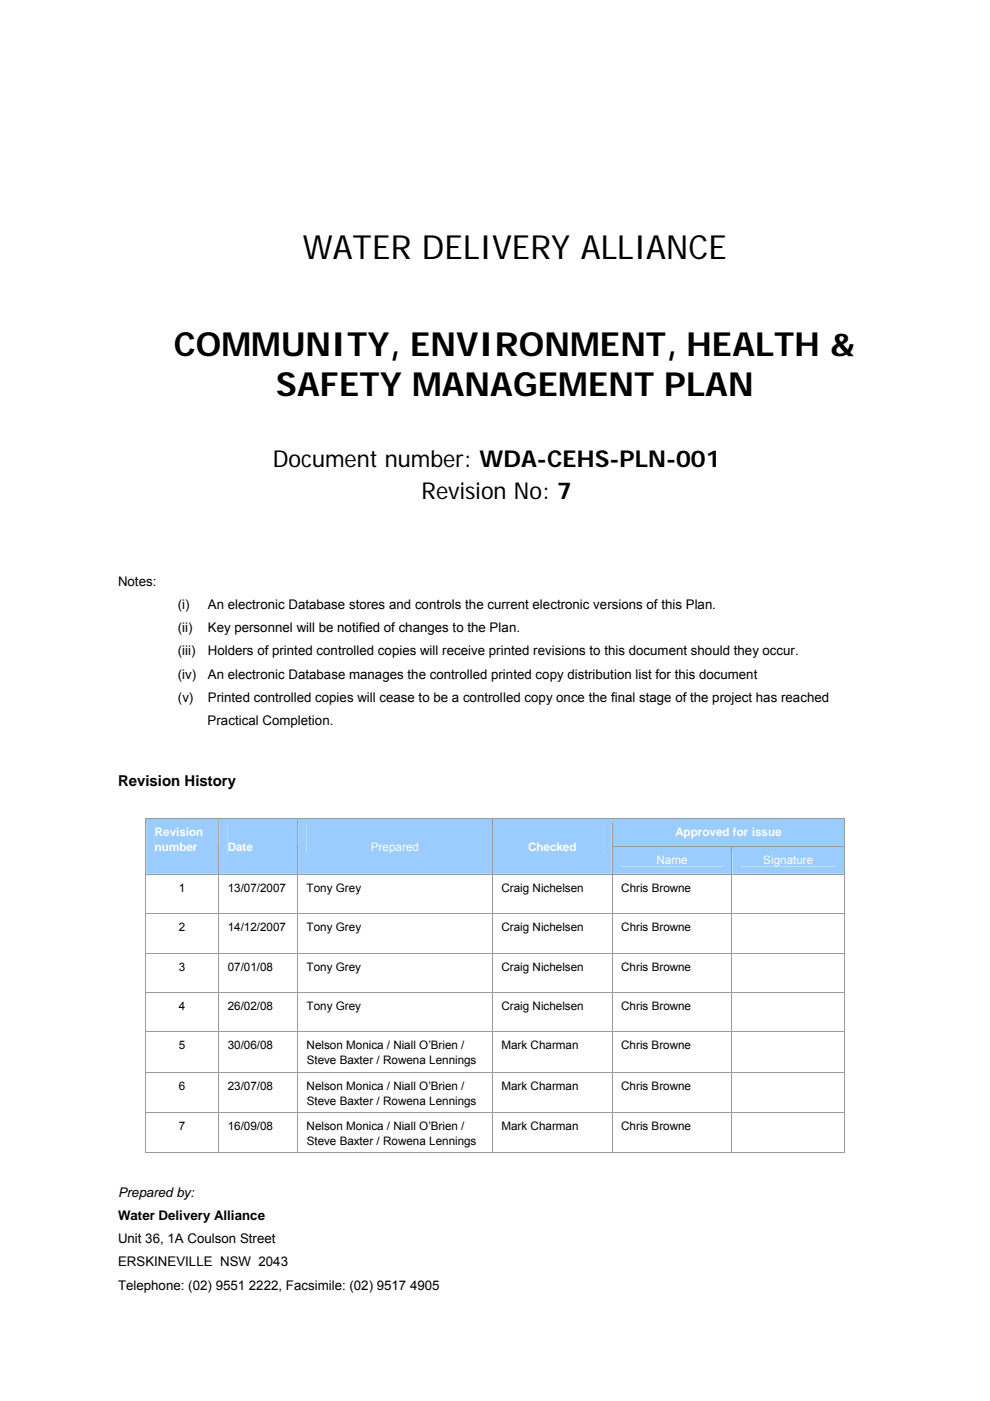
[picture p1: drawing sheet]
<svg xmlns="http://www.w3.org/2000/svg" width="210mm" height="297mm" viewBox="0 0 210 297" stroke-linecap="round" stroke-linejoin="round" font-family="sans-serif">
<defs><g id="words">
<g font-size="7">
<text x="64.2" y="55">WATER DELIVERY ALLIANCE</text>
<text x="36.9" y="75.4">COMMUNITY, ENVIRONMENT, HEALTH &amp;</text>
<text x="58.5" y="83.9">SAFETY MANAGEMENT PLAN</text>
</g>
<g font-size="4.9">
<text x="57.8" y="99.1">Document number: WDA-CEHS-PLN-001</text>
<text x="89.4" y="105.7">Revision No: 7</text>
</g>
<text font-size="3.2" x="25" y="166.7">Revision History</text>
<g font-size="2.8">
<text x="25" y="124.1">Notes:</text>
<text x="37.7" y="129.1">(i)</text>
<text x="44.1" y="129.1">An electronic Database stores and controls the current electronic versions of this Plan.</text>
<text x="37.7" y="134">(ii)</text>
<text x="44.1" y="134">Key personnel will be notified of changes to the Plan.</text>
<text x="37.7" y="139">(iii)</text>
<text x="37.7" y="143.9">(iv)</text>
<text x="44.1" y="139">Holders of printed controlled copies will receive printed revisions to this document should they occur.</text>
<text x="44.1" y="143.9">An electronic Database manages the controlled printed copy distribution list for this document</text>
<text x="37.7" y="148.8">(v)</text>
<text x="44.1" y="148.8">Printed controlled copies will cease to be a controlled copy once the final stage of the project has reached</text>
<text x="44" y="153.8">Practical Completion.</text>
<text x="25" y="253.7">Prepared by:</text>
<text x="25" y="258.7">Water Delivery Alliance</text>
<text x="25" y="263.6">Unit 36, 1A Coulson Street</text>
<text x="25" y="268.5">ERSKINEVILLE NSW 2043</text>
<text x="25" y="273.5">Telephone: (02) 9551 2222, Facsimile: (02) 9517 4905</text>
</g>
<g font-size="2.5" fill="#fff">
<text x="32.8" y="177.3">Revision</text>
<text x="143.2" y="177.3">Approved for issue</text>
<text x="32.8" y="180.4">number</text>
<text x="48.3" y="180.4">Date</text>
<text x="78.7" y="180.4">Prepared</text>
<text x="112" y="180.4">Checked</text>
<text x="139.2" y="183.2">Name</text>
<text x="161.8" y="183.2">Signature</text>
</g>
<g font-size="2.5">
<text x="38" y="189.1">1</text>
<text x="48.3" y="189.1">13/07/2007</text>
<text x="65" y="189.1">Tony Grey</text>
<text x="106.3" y="189.1">Craig Nichelsen</text>
<text x="131.7" y="189.1">Chris Browne</text>
<text x="38" y="197.4">2</text>
<text x="48.3" y="197.4">14/12/2007</text>
<text x="65" y="197.4">Tony Grey</text>
<text x="106.3" y="197.4">Craig Nichelsen</text>
<text x="131.7" y="197.4">Chris Browne</text>
<text x="38" y="205.8">3</text>
<text x="48.3" y="205.8">07/01/08</text>
<text x="65" y="205.8">Tony Grey</text>
<text x="106.3" y="205.8">Craig Nichelsen</text>
<text x="131.7" y="205.8">Chris Browne</text>
<text x="38" y="214.1">4</text>
<text x="48.3" y="214.1">26/02/08</text>
<text x="65" y="214.1">Tony Grey</text>
<text x="106.3" y="214.1">Craig Nichelsen</text>
<text x="131.7" y="214.1">Chris Browne</text>
<text x="38" y="222.5">5</text>
<text x="48.3" y="222.5">30/06/08</text>
<text x="65" y="222.5">Nelson Monica / Niall O’Brien /</text>
<text x="65" y="225.7">Steve Baxter / Rowena Lennings</text>
<text x="106.3" y="222.5">Mark Charman</text>
<text x="131.7" y="222.5">Chris Browne</text>
<text x="38" y="231">6</text>
<text x="48.3" y="231">23/07/08</text>
<text x="65" y="231">Nelson Monica / Niall O’Brien /</text>
<text x="106.3" y="231">Mark Charman</text>
<text x="131.7" y="231">Chris Browne</text>
<text x="38" y="239.6">7</text>
<text x="48.3" y="239.6">16/09/08</text>
<text x="65" y="239.6">Nelson Monica / Niall O’Brien /</text>
<text x="65" y="234.2">Steve Baxter / Rowena Lennings</text>
<text x="106.3" y="239.6">Mark Charman</text>
<text x="131.7" y="239.6">Chris Browne</text>
<text x="65" y="242.7">Steve Baxter / Rowena Lennings</text>
</g>
</g></defs>
<g fill="#9accff">
<path d="M129.9 173.6h49.1v5.8h-49.1z"/>
<path d="M131.7 174.6h45.5v3.2h-45.5z"/>
</g>
<path d="M30.8 173.5h.2v1.1h-.2z" fill="#9a9a9a"/>
<path d="M30.8 173.5h15.5" fill="none" stroke="#9a9a9a" stroke-width=".21"/>
<path d="M31 173.6h15.3v1h-15.3z" fill="#9accff"/>
<path d="M46.3 173.5h.2v1.1h-.2z" fill="#9a9a9a"/>
<path d="M46.5 173.5h16.5" fill="none" stroke="#9a9a9a" stroke-width=".21"/>
<path d="M46.5 173.6h16.5v1h-16.5z" fill="#9accff"/>
<path d="M63 173.5h.2v1.1h-.2z" fill="#9a9a9a"/>
<path d="M63.2 173.5h41.1" fill="none" stroke="#9a9a9a" stroke-width=".21"/>
<path d="M63.2 173.6h41.1v1h-41.1z" fill="#9accff"/>
<path d="M104.3 173.5h.2v1.1h-.2z" fill="#9a9a9a"/>
<path d="M104.5 173.5h25.2" fill="none" stroke="#9a9a9a" stroke-width=".21"/>
<path d="M104.5 173.6h25.2v1h-25.2z" fill="#9accff"/>
<path d="M129.7 173.5h.2v1.1h-.2z" fill="#9a9a9a"/>
<path d="M129.9 173.5h49.1" fill="none" stroke="#9a9a9a" stroke-width=".21"/>
<path d="M129.9 173.6h49.1v1h-49.1z" fill="#9accff"/>
<g fill="#9a9a9a">
<path d="M179 173.5h.2v1.1h-.2z"/>
<path d="M179 173.5h.2v.1h-.2z"/>
</g>
<path d="M30.9 174.6v4.7M46.4 174.6v4.7M63.1 174.6v4.7M104.4 174.6v4.7M129.8 174.6v4.7M179.1 174.6v4.7" fill="none" stroke="#9a9a9a" stroke-width=".21"/>
<g fill="#9accff">
<path d="M31 173.6h15.3v11.7h-15.3z"/>
<path d="M32.8 174.6h11.7v3.2h-11.7z"/>
<path d="M32.8 177.8h11.7v3.2h-11.7z"/>
<path d="M46.5 173.6h16.5v11.7h-16.5z"/>
<path d="M48.3 174.6h12.9v3.2h-12.9z"/>
<path d="M48.3 177.8h12.9v3.2h-12.9z"/>
<path d="M63.2 173.6h41.1v11.7h-41.1z"/>
<path d="M65 174.6h37.5v3.2h-37.5z"/>
<path d="M65 177.8h37.5v3.2h-37.5z"/>
<path d="M104.5 173.6h25.2v11.7h-25.2z"/>
<path d="M106.3 174.6h21.6v3.2h-21.6z"/>
<path d="M106.3 177.8h21.6v3.2h-21.6z"/>
<path d="M129.9 179.5h25.2v5.8h-25.2z"/>
<path d="M131.7 180.5h21.6v3.2h-21.6z"/>
<path d="M155.3 179.5h23.7v5.8h-23.7z"/>
<path d="M157.1 180.5h20.1v3.2h-20.1z"/>
</g>
<g fill="#9a9a9a">
<path d="M30.8 179.3h.2v1.2h-.2z"/>
<path d="M46.3 179.3h.2v1.2h-.2z"/>
<path d="M63 179.3h.2v1.2h-.2z"/>
<path d="M104.3 179.3h.2v1.2h-.2z"/>
<path d="M129.7 179.3h.2v1.2h-.2z"/>
</g>
<path d="M129.9 179.4h25.2" fill="none" stroke="#9a9a9a" stroke-width=".21"/>
<path d="M129.9 179.5h25.2v1h-25.2z" fill="#9accff"/>
<path d="M155.1 179.3h.2v1.2h-.2z" fill="#9a9a9a"/>
<path d="M155.3 179.4h23.7" fill="none" stroke="#9a9a9a" stroke-width=".21"/>
<path d="M155.3 179.5h23.7v1h-23.7z" fill="#9accff"/>
<path d="M179 179.3h.2v1.2h-.2z" fill="#9a9a9a"/>
<path d="M30.9 180.5v4.8M46.4 180.5v4.8M63.1 180.5v4.8M104.4 180.5v4.8M129.8 180.5v4.8M155.2 180.5v4.8M179.1 180.5v4.8" fill="none" stroke="#9a9a9a" stroke-width=".21"/>
<path d="M30.8 185.3h.2v1.1h-.2z" fill="#9a9a9a"/>
<path d="M31 185.3h15.3" fill="none" stroke="#9a9a9a" stroke-width=".21"/>
<path d="M46.3 185.3h.2v1.1h-.2z" fill="#9a9a9a"/>
<path d="M46.5 185.3h16.5" fill="none" stroke="#9a9a9a" stroke-width=".21"/>
<path d="M63 185.3h.2v1.1h-.2z" fill="#9a9a9a"/>
<path d="M63.2 185.3h41.1" fill="none" stroke="#9a9a9a" stroke-width=".21"/>
<path d="M104.3 185.3h.2v1.1h-.2z" fill="#9a9a9a"/>
<path d="M104.5 185.3h25.2" fill="none" stroke="#9a9a9a" stroke-width=".21"/>
<path d="M129.7 185.3h.2v1.1h-.2z" fill="#9a9a9a"/>
<path d="M129.9 185.3h25.2" fill="none" stroke="#9a9a9a" stroke-width=".21"/>
<path d="M155.1 185.3h.2v1.1h-.2z" fill="#9a9a9a"/>
<path d="M155.3 185.3h23.7" fill="none" stroke="#9a9a9a" stroke-width=".21"/>
<path d="M179 185.3h.2v1.1h-.2z" fill="#9a9a9a"/>
<path d="M30.9 186.4v7.2M46.4 186.4v7.2M63.1 186.4v7.2M104.4 186.4v7.2M129.8 186.4v7.2M155.2 186.4v7.2M179.1 186.4v7.2" fill="none" stroke="#9a9a9a" stroke-width=".21"/>
<path d="M30.8 193.6h.2v1.2h-.2z" fill="#9a9a9a"/>
<path d="M31 193.7h15.3" fill="none" stroke="#9a9a9a" stroke-width=".21"/>
<path d="M46.3 193.6h.2v1.2h-.2z" fill="#9a9a9a"/>
<path d="M46.5 193.7h16.5" fill="none" stroke="#9a9a9a" stroke-width=".21"/>
<path d="M63 193.6h.2v1.2h-.2z" fill="#9a9a9a"/>
<path d="M63.2 193.7h41.1" fill="none" stroke="#9a9a9a" stroke-width=".21"/>
<path d="M104.3 193.6h.2v1.2h-.2z" fill="#9a9a9a"/>
<path d="M104.5 193.7h25.2" fill="none" stroke="#9a9a9a" stroke-width=".21"/>
<path d="M129.7 193.6h.2v1.2h-.2z" fill="#9a9a9a"/>
<path d="M129.9 193.7h25.2" fill="none" stroke="#9a9a9a" stroke-width=".21"/>
<path d="M155.1 193.6h.2v1.2h-.2z" fill="#9a9a9a"/>
<path d="M155.3 193.7h23.7" fill="none" stroke="#9a9a9a" stroke-width=".21"/>
<path d="M179 193.6h.2v1.2h-.2z" fill="#9a9a9a"/>
<path d="M30.9 194.8v7.2M46.4 194.8v7.2M63.1 194.8v7.2M104.4 194.8v7.2M129.8 194.8v7.2M155.2 194.8v7.2M179.1 194.8v7.2" fill="none" stroke="#9a9a9a" stroke-width=".21"/>
<path d="M30.8 202h.2v1.2h-.2z" fill="#9a9a9a"/>
<path d="M31 202.1h15.3" fill="none" stroke="#9a9a9a" stroke-width=".21"/>
<path d="M46.3 202h.2v1.2h-.2z" fill="#9a9a9a"/>
<path d="M46.5 202.1h16.5" fill="none" stroke="#9a9a9a" stroke-width=".21"/>
<path d="M63 202h.2v1.2h-.2z" fill="#9a9a9a"/>
<path d="M63.2 202.1h41.1" fill="none" stroke="#9a9a9a" stroke-width=".21"/>
<path d="M104.3 202h.2v1.2h-.2z" fill="#9a9a9a"/>
<path d="M104.5 202.1h25.2" fill="none" stroke="#9a9a9a" stroke-width=".21"/>
<path d="M129.7 202h.2v1.2h-.2z" fill="#9a9a9a"/>
<path d="M129.9 202.1h25.2" fill="none" stroke="#9a9a9a" stroke-width=".21"/>
<path d="M155.1 202h.2v1.2h-.2z" fill="#9a9a9a"/>
<path d="M155.3 202.1h23.7" fill="none" stroke="#9a9a9a" stroke-width=".21"/>
<path d="M179 202h.2v1.2h-.2z" fill="#9a9a9a"/>
<path d="M30.9 203.2v7.1M46.4 203.2v7.1M63.1 203.2v7.1M104.4 203.2v7.1M129.8 203.2v7.1M155.2 203.2v7.1M179.1 203.2v7.1" fill="none" stroke="#9a9a9a" stroke-width=".21"/>
<path d="M30.8 210.3h.2v1.2h-.2z" fill="#9a9a9a"/>
<path d="M31 210.4h15.3" fill="none" stroke="#9a9a9a" stroke-width=".21"/>
<path d="M46.3 210.3h.2v1.2h-.2z" fill="#9a9a9a"/>
<path d="M46.5 210.4h16.5" fill="none" stroke="#9a9a9a" stroke-width=".21"/>
<path d="M63 210.3h.2v1.2h-.2z" fill="#9a9a9a"/>
<path d="M63.2 210.4h41.1" fill="none" stroke="#9a9a9a" stroke-width=".21"/>
<path d="M104.3 210.3h.2v1.2h-.2z" fill="#9a9a9a"/>
<path d="M104.5 210.4h25.2" fill="none" stroke="#9a9a9a" stroke-width=".21"/>
<path d="M129.7 210.3h.2v1.2h-.2z" fill="#9a9a9a"/>
<path d="M129.9 210.4h25.2" fill="none" stroke="#9a9a9a" stroke-width=".21"/>
<path d="M155.1 210.3h.2v1.2h-.2z" fill="#9a9a9a"/>
<path d="M155.3 210.4h23.7" fill="none" stroke="#9a9a9a" stroke-width=".21"/>
<path d="M179 210.3h.2v1.2h-.2z" fill="#9a9a9a"/>
<path d="M30.9 211.5v7.2M46.4 211.5v7.2M63.1 211.5v7.2M104.4 211.5v7.2M129.8 211.5v7.2M155.2 211.5v7.2M179.1 211.5v7.2" fill="none" stroke="#9a9a9a" stroke-width=".21"/>
<path d="M30.8 218.7h.2v1.2h-.2z" fill="#9a9a9a"/>
<path d="M31 218.8h15.3" fill="none" stroke="#9a9a9a" stroke-width=".21"/>
<path d="M46.3 218.7h.2v1.2h-.2z" fill="#9a9a9a"/>
<path d="M46.5 218.8h16.5" fill="none" stroke="#9a9a9a" stroke-width=".21"/>
<path d="M63 218.7h.2v1.2h-.2z" fill="#9a9a9a"/>
<path d="M63.2 218.8h41.1" fill="none" stroke="#9a9a9a" stroke-width=".21"/>
<path d="M104.3 218.7h.2v1.2h-.2z" fill="#9a9a9a"/>
<path d="M104.5 218.8h25.2" fill="none" stroke="#9a9a9a" stroke-width=".21"/>
<path d="M129.7 218.7h.2v1.2h-.2z" fill="#9a9a9a"/>
<path d="M129.9 218.8h25.2" fill="none" stroke="#9a9a9a" stroke-width=".21"/>
<path d="M155.1 218.7h.2v1.2h-.2z" fill="#9a9a9a"/>
<path d="M155.3 218.8h23.7" fill="none" stroke="#9a9a9a" stroke-width=".21"/>
<path d="M179 218.7h.2v1.2h-.2z" fill="#9a9a9a"/>
<path d="M30.9 219.9v7.3M46.4 219.9v7.3M63.1 219.9v7.3M104.4 219.9v7.3M129.8 219.9v7.3M155.2 219.9v7.3M179.1 219.9v7.3" fill="none" stroke="#9a9a9a" stroke-width=".21"/>
<path d="M30.8 227.2h.2v1.2h-.2z" fill="#9a9a9a"/>
<path d="M31 227.3h15.3" fill="none" stroke="#9a9a9a" stroke-width=".21"/>
<path d="M46.3 227.2h.2v1.2h-.2z" fill="#9a9a9a"/>
<path d="M46.5 227.3h16.5" fill="none" stroke="#9a9a9a" stroke-width=".21"/>
<path d="M63 227.2h.2v1.2h-.2z" fill="#9a9a9a"/>
<path d="M63.2 227.3h41.1" fill="none" stroke="#9a9a9a" stroke-width=".21"/>
<path d="M104.3 227.2h.2v1.2h-.2z" fill="#9a9a9a"/>
<path d="M104.5 227.3h25.2" fill="none" stroke="#9a9a9a" stroke-width=".21"/>
<path d="M129.7 227.2h.2v1.2h-.2z" fill="#9a9a9a"/>
<path d="M129.9 227.3h25.2" fill="none" stroke="#9a9a9a" stroke-width=".21"/>
<path d="M155.1 227.2h.2v1.2h-.2z" fill="#9a9a9a"/>
<path d="M155.3 227.3h23.7" fill="none" stroke="#9a9a9a" stroke-width=".21"/>
<path d="M179 227.2h.2v1.2h-.2z" fill="#9a9a9a"/>
<path d="M30.9 228.4v7.4M46.4 228.4v7.4M63.1 228.4v7.4M104.4 228.4v7.4M129.8 228.4v7.4M155.2 228.4v7.4M179.1 228.4v7.4" fill="none" stroke="#9a9a9a" stroke-width=".21"/>
<path d="M30.8 235.8h.2v1.1h-.2z" fill="#9a9a9a"/>
<path d="M31 235.8h15.3" fill="none" stroke="#9a9a9a" stroke-width=".21"/>
<path d="M46.3 235.8h.2v1.1h-.2z" fill="#9a9a9a"/>
<path d="M46.5 235.8h16.5" fill="none" stroke="#9a9a9a" stroke-width=".21"/>
<path d="M63 235.8h.2v1.1h-.2z" fill="#9a9a9a"/>
<path d="M63.2 235.8h41.1" fill="none" stroke="#9a9a9a" stroke-width=".21"/>
<path d="M104.3 235.8h.2v1.1h-.2z" fill="#9a9a9a"/>
<path d="M104.5 235.8h25.2" fill="none" stroke="#9a9a9a" stroke-width=".21"/>
<path d="M129.7 235.8h.2v1.1h-.2z" fill="#9a9a9a"/>
<path d="M129.9 235.8h25.2" fill="none" stroke="#9a9a9a" stroke-width=".21"/>
<path d="M155.1 235.8h.2v1.1h-.2z" fill="#9a9a9a"/>
<path d="M155.3 235.8h23.7" fill="none" stroke="#9a9a9a" stroke-width=".21"/>
<path d="M179 235.8h.2v1.1h-.2z" fill="#9a9a9a"/>
<g fill="none" stroke="#9a9a9a" stroke-width=".21">
<path d="M30.9 236.9v7.6M46.4 236.9v7.6M63.1 236.9v7.6M104.4 236.9v7.6M129.8 236.9v7.6M155.2 236.9v7.6M179.1 236.9v7.6M30.8 244.4h15.5M46.5 244.4h16.5M63.2 244.4h41.1M104.5 244.4h25.2M129.9 244.4h25.2"/>
<path d="M155.3 244.4h23.7"/>
</g>
<path d="M179 244.3h.2v.2h-.2z" fill="#9a9a9a"/>
<use href="#words"/>
</svg>
